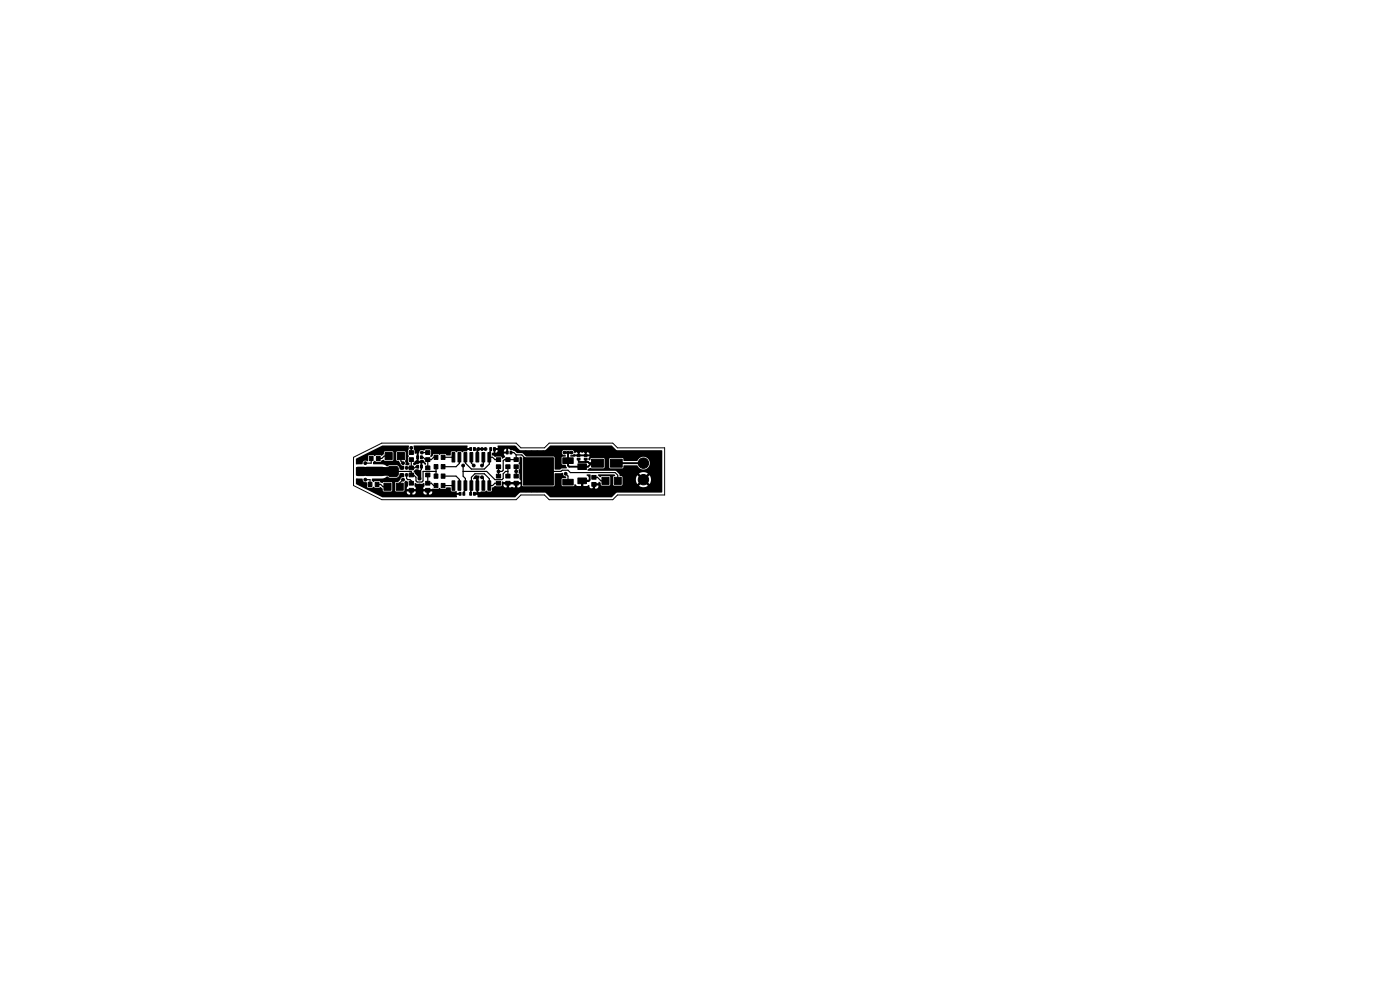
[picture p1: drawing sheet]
<svg xmlns="http://www.w3.org/2000/svg" width="297mm" height="210mm" viewBox="0 0 297 210" stroke-linecap="round" stroke-linejoin="round" font-family="sans-serif">
<g fill="#000" stroke="#000" stroke-width=".21">
<path d="M78.4 96.8h.7v.9h-.7zM79.8 96.8h.9v.9h-.9zM81.7 96h1.5v1.5h-1.5zM84.3 96h1.5v1.5h-1.5zM86.8 98.8h.9v.9h-.9zM86.8 95.6h.9v.8h-.9zM86.8 97.1h.9v.8h-.9zM88.4 98.7h.4v.6h-.4zM88.4 96.7h.4v.6h-.4zM89.2 98.7h.4v.6h-.4zM89.2 96.7h.4v.6h-.4zM90.3 98.8h.9v.9h-.9z"/>
<path d="M90.3 95.6h.9v.8h-.9zM90.3 97.1h.9v.8h-.9zM92.1 96.5h.8v.9h-.8zM92.1 98.5h.8v.9h-.8zM93.6 96.5h.8v.9h-.8zM93.6 98.5h.8v.9h-.8zM95.9 96h.6v2h-.6zM97.2 96h.6v2h-.6zM98.4 96h.6v2h-.6zM99.7 96h.6v2h-.6zM99.7 95h.4v.5h-.4zM100.4 95h.4v.5h-.4z"/>
<path d="M101 96h.6v2h-.6zM102.2 96h.6v2h-.6zM103.5 96h.6v2h-.6zM103.9 95h.4v.5h-.4zM104.7 95h.4v.5h-.4zM105.3 98.6h.9v.8h-.9zM105.3 97.1h.9v.8h-.9zM107.3 97.1h.9v.8h-.9zM107.3 98.6h.9v.8h-.9zM107.4 95.7h.4v.6h-.4zM108.2 95.7h.4v.6h-.4zM109.1 97.1h.8v.8h-.8z"/>
<path d="M109.1 98.6h.8v.8h-.8zM111 97.1h6.4v5.8h-6.4zM119.4 97.1h2.2v1.2h-2.2zM122.6 98.4h1.8v1.2h-1.8zM122.5 97.2h.6v.4h-.6zM122.5 96.4h.6v.4h-.6zM123.9 97.2h.6v.4h-.6zM123.9 96.4h.6v.4h-.6zM125.5 97.4h2.5v1.7h-2.5zM129.5 97.4h2.5v1.7h-2.5zM78.1 102.3h.8v.9h-.8zM79.6 102.3h.8v.9h-.8z"/>
<path d="M81.4 102.5h1.6v1.5h-1.6zM79.8 99.4l.3-.2h3.9l.2 .3v1l-.4 .3h-3.8l-.3-.4zM82.5 99.1l.3-.2h1.2l.3 .2 .2 .3v1.1l-.2 .4-.3 .2h-1.2l-.3-.2-.2-.4v-1.1zM84.1 102.5h1.4v1.5h-1.4zM86.8 100.4h.9v.7h-.9zM86.8 102.1h.9v.8h-.9zM86.8 103.6h.9v.8h-.9zM90.3 100.4h.9v.7h-.9zM90.3 102.1h.9v.8h-.9zM90.3 103.6h.9v.8h-.9zM92.1 100.5h.8v.9h-.8zM92.1 102.5h.8v.9h-.8z"/>
<path d="M93.6 100.5h.8v.9h-.8zM93.6 102.5h.8v.9h-.8zM95.9 102h.6v2h-.6zM97.2 102h.6v2h-.6zM97.4 104.4h.4v.7h-.4zM98.4 102h.6v2h-.6zM98.2 104.4h.4v.7h-.4zM99.7 104.4h.4v.7h-.4zM99.7 102h.6v2h-.6zM100.4 104.4h.4v.7h-.4zM101 102h.6v2h-.6zM102.2 102h.6v2h-.6z"/>
<path d="M103.5 102h.6v2h-.6zM105.3 100.6h.9v.8h-.9zM105.3 102.1h.9v.8h-.9zM107.3 100.6h.9v.8h-.9zM107.3 102.1h.9v.8h-.9zM109.1 100.6h.8v.8h-.8zM109.1 102.1h.8v.8h-.8zM119.4 101.7h2.2v1.2h-2.2zM122.6 101.4h1.8v1.2h-1.8zM125.5 102.4h1v.7h-1zM125.5 100.8h1v.9h-1zM127.7 101.2h1.5v1.6h-1.5z"/>
<path d="M130.3 101.2h1.5v1.6h-1.5z"/>
<circle cx="77.5" cy="97.3" r=".3"/>
<circle cx="77.5" cy="98.3" r=".3"/>
<circle cx="85.3" cy="99.2" r=".3"/>
<circle cx="85.5" cy="98.3" r=".3"/>
<circle cx="86" cy="95" r=".3"/>
<circle cx="86.3" cy="99.2" r=".3"/>
<circle cx="87.3" cy="95" r=".3"/>
<circle cx="88.5" cy="98" r=".3"/>
<circle cx="89.5" cy="96" r=".3"/>
<circle cx="89.5" cy="95" r=".3"/>
<circle cx="95" cy="96" r=".3"/>
<circle cx="98.3" cy="98.8" r=".3"/>
<circle cx="100.5" cy="98.8" r=".3"/>
<circle cx="101.5" cy="95.3" r=".3"/>
<circle cx="102.3" cy="95.3" r=".3"/>
<circle cx="102.3" cy="98.8" r=".3"/>
<circle cx="103" cy="95.3" r=".3"/>
<circle cx="105.7" cy="96.3" r=".3"/>
<circle cx="108.5" cy="95" r=".3"/>
<circle cx="109.2" cy="95" r=".3"/>
<circle cx="111.5" cy="96" r=".3"/>
<circle cx="112.8" cy="96" r=".3"/>
<circle cx="114" cy="96" r=".3"/>
<circle cx="115.2" cy="96" r=".3"/>
<circle cx="116.5" cy="95.5" r=".3"/>
<circle cx="119.8" cy="96" r=".3"/>
<circle cx="120.5" cy="96" r=".3"/>
<circle cx="121.2" cy="96" r=".3"/>
<circle cx="122.8" cy="95.8" r=".3"/>
<circle cx="124.2" cy="95.8" r=".3"/>
<circle cx="136.5" cy="98.2" r="1.1"/>
<circle cx="77.5" cy="102.7" r=".3"/>
<circle cx="77.5" cy="101.7" r=".3"/>
<circle cx="85.3" cy="100.8" r=".3"/>
<circle cx="85.5" cy="101.7" r=".3"/>
<circle cx="86" cy="105" r=".3"/>
<circle cx="86.3" cy="100.8" r=".3"/>
<circle cx="89" cy="101.5" r=".3"/>
<circle cx="89" cy="103" r=".3"/>
<circle cx="89" cy="104" r=".3"/>
<circle cx="101" cy="101.2" r=".3"/>
<circle cx="101.5" cy="104.7" r=".3"/>
<circle cx="102.2" cy="101.2" r=".3"/>
<circle cx="102.5" cy="104.7" r=".3"/>
<circle cx="105.7" cy="100" r=".3"/>
<circle cx="107.7" cy="103.7" r=".3"/>
<circle cx="109.5" cy="100" r=".3"/>
<circle cx="109.5" cy="103.7" r=".3"/>
<circle cx="111.5" cy="104" r=".3"/>
<circle cx="112.8" cy="104" r=".3"/>
<circle cx="114" cy="104" r=".3"/>
<circle cx="115.2" cy="104" r=".3"/>
<circle cx="116.5" cy="104.5" r=".3"/>
<circle cx="120" cy="100.5" r=".3"/>
<circle cx="122.5" cy="103.7" r=".3"/>
<circle cx="123.5" cy="103.7" r=".3"/>
<circle cx="124.5" cy="103.7" r=".3"/>
<circle cx="136.5" cy="101.7" r="1.1"/>
</g>
<g fill="none" stroke="#000" stroke-width=".25">
<path d="M78.7 97.3v1h-1.2M82.4 96.8h-.9l-.5 .5h-.7M85.1 96.8v1l.4 .5M87.3 95v1M87.3 97.5v1.8M88.6 99h-.3l-.3 .3h-1.7M89.4 97h.3l.6 .5h1.2l.5-.5h.5M89.5 96h1.2M90.7 97.5v1.8M92.5 99v2M94 97h2.2M95.8 95.3l-.6-.6-5.7 .3-.2-.3-.7 .7-.1 2.6 .9 .1v1.5l-.4 .4v1.5"/>
<path d="M97.5 97v1.3l-.7 .7h-2.8M98.2 98.8v2.2l.5 .5v2.5l-.3 .4v.4M99.2 95.3h.6M100 97v1.3l.5 .5M100.7 95.3h.8M102.5 97v1.5l-.3 .3M103.8 97h.7l.5 .5h.8M104.1 95.3v.4l-.3 .2v2.5l-1 1.1h-2.8l-1.3-1.3v-1.2M104.9 95.3h.6l.3 .2v.8l.2-.3h1.6M105.8 99v2M107.8 99v2M108.4 96h.6l.5 .5"/>
<path d="M109.5 96.5v1h-2.5l-.2 .3v2l-.3 .2h-.7M109.5 99v2M109.5 96.5h1.2l3.5 3.5h4.8l.2-.2h1.3l.5 .4h9.5l.6 .6v1.2M122.8 95.8v.8M122.8 97.4v.6M124.2 95.8v.8M124.2 97.4v.6M77.5 101.8h1v1M80 102.8h.7l.6 .4h.9M83.4 100h3.9v.8h.4l.6 .4v.8l.2 .2h1l.2-.2v-2h2.8M85.5 101.8l-.7 .6v.8M86.3 100.8v.7l.2 .3h.5l.3 .2v.5"/>
<path d="M87.3 104h3.4M89 103v1.8l.5 .4h2.8l.4-.4h4.9M90.7 100.8v1.7h.8l.5 .5h.5M94 103h2.2M94 101h2.8l.7 .7v1.3M98.2 100h5l1.8 1.8h1.5l.3-.3v-1l.4-.5h.6M100.7 104.8h.8M102.2 101.2l.3 .3v1.5M105.8 102.5h-.8l-.5 .5h-.7v-1.4l-1-1.1h-2l-.8 .7v2.9l-.2 .1v.6M107.8 102.5v1.3M109.5 102.5v1.3M120 100.5l.5 .5v1.3"/>
<path d="M126 102.8v.7l-.2 .3h-1.3M126 101.2h.8l.7 .8h1"/>
</g>
<path d="M99.2 95.3h-3.4l-.8 .7M103 95.3h-1.5l-.2 .2v1.5M119.8 96h1.4M120.5 96v2.8l.3 .2h4l.7-.7M122.8 98h2l.2 .3h1.8M130.8 98.3h5.7M101 101.2l.3 .3v3l.2 .3M122.5 103.8h2M123.5 102v1.8" fill="none" stroke="#000" stroke-width=".4"/>
<path d="M75.5 99.1l.5-.1h5a1 1 0 0 1 1 1 1 1 0 0 1-1 1l-5.4-.1-.1-.1zM75.6 97.3l5.5-2.8h5.5l.2 .1-.1 .7-.2 .3v.8l.3 .4-.3 .3 .1 .9a.42 .42 0 0 1 .2 .6 .42 .42 0 0 1-.7 .1l-.1-.1 .1-.3-.2-.5 .2-.3-.1-1.6-.2-.2-1.6 .1-.2 .2 .1 1.6 .5 .2 .4 .7 .4 .3a.29 .29 0 0 1 .3 .1 .29 .29 0 0 1 0 .4l-.1 .3h-.7l-.1-.1a.79 .79 0 0 0-.8-.9l-1.3 .1-.6 .2-.8-.4h-2l-.2-.2a.41 .41 0 0 1 .2-.4 .41 .41 0 0 1 .5 .1l.9-.1 .6-.4 .4 .3 1.6-.1 .2-.2-.1-1.6-.2-.2-1.6 .1-.2 .5-.4 .4-1.2-.2-.3 .3-.3-.3-.9 .1-.2 .2v1h-.2a.61 .61 0 0 0-.7 0 .61 .61 0 0 0-.3 .7h-1.4zM88 99.7l.7-.1 .7 .3-.1 2-.7-.1v-.7l-.6-.6a.54 .54 0 0 1 0-.8zM87.7 94.6l11.4-.1 .1 .1-.1 .5h.9v.3h-.9v.3l-.8 .1a.3 .3 0 0 1-.2 .1 .3 .3 0 0 1-.3-.2l-.7 .1a.3 .3 0 0 1-.3 .1 .3 .3 0 0 1-.3-.2l-.8 .1-.2 .8h-.8l-.3-.3h-.8l-.4 .2-.3-.2h-.8l-.5 .6h-.2a.27 .27 0 0 1-.2-.3 .27 .27 0 0 1 .3-.2v-.8l-.2-.2-1-.1-.3 .3a.7 .7 0 0 0-.7-.1 .7 .7 0 0 0-.4 .7l-.1 1.6 .5-.2 .4-.1 .4 .6a.28 .28 0 0 1 .3 .2 .28 .28 0 0 1-.2 .3l-.6-.4v.9l-.3 .1-.1-.1v-.9l-.8 .2a.35 .35 0 0 1-.5 .3 .35 .35 0 0 1-.2-.6h.2a.31 .31 0 0 1 .1-.4 .31 .31 0 0 1 .4 .1v-1.6h-.4zM104.7 95.1h.9l-.1-.5 .2-.1h3.5l1.2 1h5.1l.3-.1 1-.9h12.9l1.2 1h9.5l.1 .1v8.8l-.1 .1h-9.5l-1.2 1h-12.9l-1-.9-.3-.1h-5.1l-1.2 1h-7.8l-.1-.1 .1-.4-.9-.1v-.3l1.2-.1 .3-.3 .9 .1 .3-.2 .3 .2 .7-.1 .2-.7 .6-.4 1.2 .1 .2-.2 .1-.2h.3a.55 .55 0 0 0 .7 .6v-.6h.5v.6l.6-.2 .6 .2v-.6h.6v.6h.2a.53 .53 0 0 0 .5-.6h-4v-.5l.1-.2 .2 .1h3.7l-.3-.6v-1l-.2-.4 .2-1.6-.2-.4 .2-.2v-1l.1-.1 .4 .2v5.8l.2 .2h6.6l.2-.2v-2.5l1.6-.1 .3 .6 .4 .2 .1 .2-.9 .3v1.5h2.6a.23 .23 0 0 1 .1-.3 .23 .23 0 0 1 .2 0l.4 .3h.7l.1-1.3h1.6l-.1-.6-.4-.5 .8-.1 .1 .2v1l-.3 .4h-1.2v.9h.7l.4-.2 .2 .1a.55 .55 0 0 0 .7 .7v-.7h.4v.7l.5-.1 .2-.4v-.2h-1.1v-.4l1.1-.1 .2-.3 .3 .2 .2 .6h1.6l.2-.2v-1.7l-1.7-.1-.4 .2-.4-.3 .1-.3h3.4l.1 .3-.5 .3v1.6l.2 .2 1.8-.1 .1-1.1h2.8l.3 .9 .8-.8 .4 .3-.8 .8a1.6 1.6 0 0 0 1.8 0l-.8-.8 .4-.3 .8 .8a1.61 1.61 0 0 0 0-1.9l-.8 .8-.4-.3 .8-.8a1.61 1.61 0 0 0-1.8 0l.8 .8-.4 .3-.8-.8-.3 1h-2.8l-.1-.7-.5-.1-.1-.4-.8-.7h-5.8a.37 .37 0 0 1 .3-.6l2.9 .1 .3-.3h.9l.3 .3h2.5l.2-.2 .2-.5h2.7a1.37 1.37 0 0 0 1.9 .9 1.37 1.37 0 0 0 .6-2 1.37 1.37 0 0 0-2-.4l-.5 .6h-2.7l-.3-.6h-2.7l-.2 .2v1.7h-.9v-1.7l-.2-.2h-2.8a.29 .29 0 0 1 0 .3 .29 .29 0 0 1-.3 .1l-.2-.3 .3-.5h-3.2l-.1 .1-.8-.1v-.2l.4-.1 .3-.2 .8 .1v-.5h.4v.5h1.2v-.5h.4v.5h.6l-.3-.4-1-.1a.7 .7 0 0 1-.9 0l-1 .2a.72 .72 0 0 0-1.1-.6h-.6a.62 .62 0 0 0-1 .4 .62 .62 0 0 0 .8 .7v.2l-.7 .1-.1 .1-.1 1.3 .2 .3h.7l.3 .6-.2 .2h-1l-.3 .2-1.1-.1v-2.4l-.2-.2-5.9-.1-.7-.6-1.3-.1-.4-.4-1.4-.5v.9l-.9 .1 .3 .6-.3 .3a.27 .27 0 0 1-.4 .1 .27 .27 0 0 1-.1-.3h-1.4l-.6-.3v-.4l.3-.1v-.7h.4v.7l.4-.3h1.9v-.6l-.4 .1-.1 .5h-1.4l.1-.4h-.9zM75.6 101.5h1.3a.81 .81 0 0 0 .9 .9v.8l.2 .2 .9 .1 .4-.3 .3 .3h.8l.3-.2 .5 .3 .2 .6 1.6 .1 .2-.3v-1.5l-.2-.2-1.6-.1-.3 .3-.7-.5h-.8l-.4 .3-.3-.3v-.4l2.4-.1 .8-.4 .6 .2h1.4a1.02 1.02 0 0 0 .7-.9h.9v.8a.64 .64 0 0 0-.8 .6l-.4 .4-.7 .2v1.7l.2 .2 2.3-.1a.55 .55 0 0 0 .7 .7v-.7h.5v.7l.6-.1 .1-.6h1.6a.55 .55 0 0 0 .7 .7v-.7h.5v.7l.6-.1 .1-.6h-6.1l.2-.2v-1.5a.36 .36 0 0 1 .4-.5l.3 .3 .1 .8-.3 .7h1.9l-.3-.8 .2-.6 .4 .2 1.5-.1 .1 .6-.3 .7 3.2-.1a.33 .33 0 0 1 .6 0h.9l.3-.3h.8l.2 .8h1l.1 .3 .8 .1 .1 .3-.9 .1 .1 .4-.2 .1h-15.6l-5.6-2.8zM100.9 100.9h.7l.1 .1v.4l-.2 .1v1.6l-.1 .1-.4-.1v-1.6l-.5 .2-.1-.2z" fill="#000"/>
<path d="M75 97l6-3h28.5l1 1h5l1-1h13.5l1 1h10v10h-10l-1 1h-13.5l-1-1h-5l-1 1h-28.5l-6-3z" fill="none" stroke="#000" stroke-width=".21"/>
</svg>
